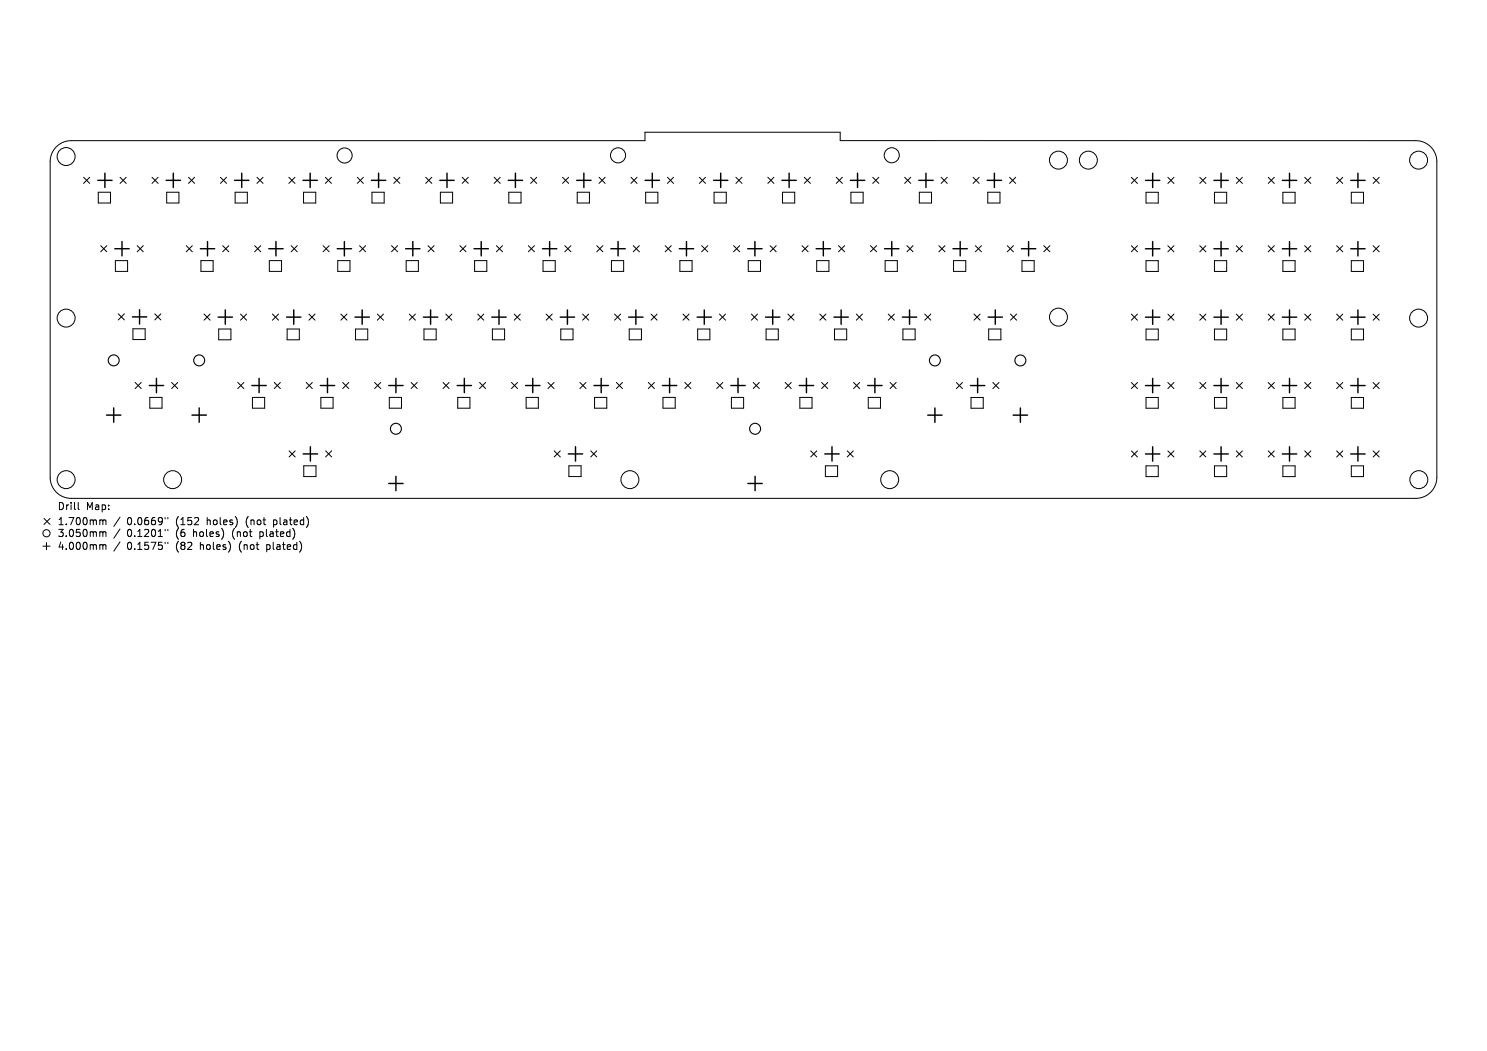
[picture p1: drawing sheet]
<svg xmlns="http://www.w3.org/2000/svg" width="297mm" height="210mm" viewBox="0 0 297 210" stroke-linecap="round" stroke-linejoin="round" font-family="sans-serif">
<defs><g id="words">
<g font-size="2">
<text x="11.4" y="102.1">Drill</text>
<text x="11.4" y="105.1">1.700mm</text>
<text x="11.4" y="107.5">3.050mm</text>
<text x="17.2" y="102.1">Map:</text>
<text x="25.4" y="105.1">0.0669&quot;</text>
<text x="25.4" y="107.5">0.1201&quot;</text>
<text x="35.2" y="105.1">(152</text>
<text x="35.2" y="107.5">(6</text>
<text x="38.8" y="107.5">holes)</text>
<text x="41.5" y="105.1">holes)</text>
<text x="46.7" y="107.5">(not</text>
<text x="49.5" y="105.1">(not</text>
<text x="52.3" y="107.5">plated)</text>
<text x="55.1" y="105.1">plated)</text>
<text x="11.4" y="110.1">4.000mm</text>
<text x="25.4" y="110.1">0.1575&quot;</text>
<text x="35.2" y="110.1">(82</text>
<text x="40.2" y="110.1">holes)</text>
<text x="48.1" y="110.1">(not</text>
<text x="53.7" y="110.1">plated)</text>
</g>
</g></defs>
<g fill="none" stroke="#000" stroke-width=".2">
<path d="M11.2 29.3a4.2 4.2 0 0 1 3-1.2h114.6v-1.7h39v1.7h115a4.2 4.2 0 0 1 4.2 4.2v63.1a4.2 4.2 0 0 1-4.2 4.2h-268.6a4.2 4.2 0 0 1-4.2-4.2v-63.1a4.2 4.2 0 0 1 1.2-3zM16.7 35.4l1.2 1.2M17.9 35.4l-1.2 1.2M19.6 38.4h2.5v2.2h-2.5zM24 35.4l1.2 1.2M25.2 35.4l-1.2 1.2M30.4 35.4l1.2 1.2M31.6 35.4l-1.2 1.2M33.3 38.4h2.4v2.2h-2.4zM37.7 35.4l1.2 1.2M38.9 35.4l-1.2 1.2M44 35.4l1.2 1.2"/>
<path d="M45.2 35.4l-1.2 1.2M47 38.4h2.4v2.2h-2.4zM51.3 35.4l1.2 1.2M52.5 35.4l-1.2 1.2M57.7 35.4l1.2 1.2M58.9 35.4l-1.2 1.2M60.6 38.4h2.5v2.2h-2.5zM65 35.4l1.2 1.2M66.2 35.4l-1.2 1.2M71.4 35.4l1.2 1.2M72.6 35.4l-1.2 1.2M74.3 38.4h2.4v2.2h-2.4z"/>
<path d="M78.6 35.4l1.3 1.2M79.9 35.4l-1.3 1.2M85 35.4l1.2 1.2M86.2 35.4l-1.2 1.2M88 38.4h2.4v2.2h-2.4zM92.3 35.4l1.2 1.2M93.5 35.4l-1.2 1.2M98.7 35.4l1.2 1.2M99.9 35.4l-1.2 1.2M101.6 38.4h2.5v2.2h-2.5zM106 35.4l1.2 1.2M107.2 35.4l-1.2 1.2"/>
<path d="M112.4 35.4l1.2 1.2M113.6 35.4l-1.2 1.2M115.3 38.4h2.4v2.2h-2.4zM119.6 35.4l1.3 1.2M120.9 35.4l-1.3 1.2M126 35.4l1.2 1.2M127.2 35.4l-1.2 1.2M129 38.4h2.4v2.2h-2.4zM133.3 35.4l1.2 1.2M134.5 35.4l-1.2 1.2M139.7 35.4l1.2 1.2M140.9 35.4l-1.2 1.2"/>
<path d="M142.6 38.4h2.5v2.2h-2.5zM147 35.4l1.2 1.2M148.2 35.4l-1.2 1.2M153.4 35.4l1.2 1.2M154.6 35.4l-1.2 1.2M156.3 38.4h2.4v2.2h-2.4zM160.6 35.4l1.3 1.2M161.9 35.4l-1.3 1.2M167 35.4l1.2 1.2M168.2 35.4l-1.2 1.2M170 38.4h2.4v2.2h-2.4zM174.3 35.4l1.2 1.2"/>
<path d="M175.5 35.4l-1.2 1.2M180.7 35.4l1.2 1.2M181.9 35.4l-1.2 1.2M183.6 38.4h2.5v2.2h-2.5zM188 35.4l1.2 1.2M189.2 35.4l-1.2 1.2M194.4 35.4l1.2 1.2M195.6 35.4l-1.2 1.2M197.3 38.4h2.4v2.2h-2.4zM201.6 35.4l1.3 1.2M202.9 35.4l-1.3 1.2M226 35.4l1.2 1.3"/>
<path d="M227.2 35.4l-1.2 1.3M228.9 38.4h2.4v2.2h-2.4zM233.3 35.4l1.2 1.3M234.5 35.4l-1.2 1.3M239.6 35.4l1.3 1.3M240.9 35.4l-1.3 1.3M242.6 38.4h2.4v2.2h-2.4zM246.9 35.4l1.2 1.3M248.1 35.4l-1.2 1.3M253.3 35.4l1.2 1.3M254.5 35.4l-1.2 1.3M256.2 38.4h2.5v2.2h-2.5z"/>
<path d="M260.6 35.4l1.2 1.3M261.8 35.4l-1.2 1.3M267 35.4l1.2 1.3M268.2 35.4l-1.2 1.3M269.9 38.4h2.4v2.2h-2.4zM274.3 35.4l1.2 1.3M275.5 35.4l-1.2 1.3M20.1 49.1l1.2 1.2M21.3 49.1l-1.2 1.2M23 52.1h2.5v2.1h-2.5zM27.4 49.1l1.2 1.2M28.6 49.1l-1.2 1.2"/>
<path d="M37.2 49.1l1.2 1.2M38.4 49.1l-1.2 1.2M40.1 52.1h2.5v2.1h-2.5zM44.5 49.1l1.2 1.2M45.7 49.1l-1.2 1.2M50.9 49.1l1.2 1.2M52.1 49.1l-1.2 1.2M53.8 52.1h2.4v2.1h-2.4zM58.2 49.1l1.2 1.2M59.4 49.1l-1.2 1.2M64.5 49.1l1.2 1.2M65.7 49.1l-1.2 1.2"/>
<path d="M67.5 52.1h2.4v2.1h-2.4zM71.8 49.1l1.2 1.2M73 49.1l-1.2 1.2M78.2 49.1l1.2 1.2M79.4 49.1l-1.2 1.2M81.1 52.1h2.5v2.1h-2.5zM85.5 49.1l1.2 1.2M86.7 49.1l-1.2 1.2M91.9 49.1l1.2 1.2M93.1 49.1l-1.2 1.2M94.8 52.1h2.4v2.1h-2.4zM99.1 49.1l1.3 1.2"/>
<path d="M100.4 49.1l-1.3 1.2M105.5 49.1l1.2 1.2M106.7 49.1l-1.2 1.2M108.5 52.1h2.4v2.1h-2.4zM112.8 49.1l1.2 1.2M114 49.1l-1.2 1.2M119.2 49.1l1.2 1.2M120.4 49.1l-1.2 1.2M122.1 52.1h2.5v2.1h-2.5zM126.5 49.1l1.2 1.2M127.7 49.1l-1.2 1.2M132.9 49.1l1.2 1.2"/>
<path d="M134.1 49.1l-1.2 1.2M135.8 52.1h2.4v2.1h-2.4zM140.1 49.1l1.3 1.2M141.4 49.1l-1.3 1.2M146.5 49.1l1.2 1.2M147.7 49.1l-1.2 1.2M149.5 52.1h2.4v2.1h-2.4zM153.8 49.1l1.2 1.2M155 49.1l-1.2 1.2M160.2 49.1l1.2 1.2M161.4 49.1l-1.2 1.2M163.1 52.1h2.5v2.1h-2.5z"/>
<path d="M167.5 49.1l1.2 1.2M168.7 49.1l-1.2 1.2M173.9 49.1l1.2 1.2M175.1 49.1l-1.2 1.2M176.8 52.1h2.4v2.1h-2.4zM181.1 49.1l1.3 1.2M182.4 49.1l-1.3 1.2M187.5 49.1l1.2 1.2M188.7 49.1l-1.2 1.2M190.5 52.1h2.4v2.1h-2.4zM194.8 49.1l1.2 1.2M196 49.1l-1.2 1.2"/>
<path d="M201.2 49.1l1.2 1.2M202.4 49.1l-1.2 1.2M204.1 52.1h2.5v2.1h-2.5zM208.5 49.1l1.2 1.2M209.7 49.1l-1.2 1.2M226 49.1l1.2 1.2M227.2 49.1l-1.2 1.2M228.9 52.1h2.4v2.1h-2.4zM233.3 49.1l1.2 1.2M234.5 49.1l-1.2 1.2M239.6 49.1l1.3 1.2M240.9 49.1l-1.3 1.2"/>
<path d="M242.6 52.1h2.4v2.1h-2.4zM246.9 49.1l1.2 1.2M248.1 49.1l-1.2 1.2M253.3 49.1l1.2 1.2M254.5 49.1l-1.2 1.2M256.2 52.1h2.5v2.1h-2.5zM260.6 49.1l1.2 1.2M261.8 49.1l-1.2 1.2M267 49.1l1.2 1.2M268.2 49.1l-1.2 1.2M269.9 52.1h2.4v2.1h-2.4zM274.3 49.1l1.2 1.2"/>
<path d="M275.5 49.1l-1.2 1.2M23.6 62.7l1.2 1.2M24.8 62.7l-1.2 1.2M26.6 65.7h2.4v2.2h-2.4zM27 76.4l1.2 1.2M28.2 76.4l-1.2 1.2M29.9 79.4h2.5v2.2h-2.5zM30.9 62.7l1.2 1.2M32.1 62.7l-1.2 1.2M34.3 76.4l1.2 1.2M35.5 76.4l-1.2 1.2M40.7 62.8l1.3 1.2"/>
<path d="M42 62.8l-1.3 1.2M43.7 65.7h2.4v2.2h-2.4zM47.5 76.4l1.2 1.2M48 62.8l1.3 1.2M48.7 76.4l-1.2 1.2M49.3 62.8l-1.3 1.2M50.4 79.4h2.5v2.2h-2.5zM54.4 62.8l1.2 1.2M54.8 76.4l1.2 1.2M55.6 62.8l-1.2 1.2M56 76.4l-1.2 1.2M57.3 65.7h2.5v2.2h-2.5z"/>
<path d="M61.2 76.4l1.2 1.2M61.7 62.8l1.2 1.2M62.4 76.4l-1.2 1.2M62.9 62.8l-1.2 1.2M64.1 79.4h2.4v2.2h-2.4zM68.1 62.8l1.2 1.2M68.4 76.4l1.3 1.2M69.3 62.8l-1.2 1.2M69.7 76.4l-1.3 1.2M71 65.7h2.5v2.2h-2.5zM74.8 76.4l1.2 1.2M75.4 62.8l1.2 1.2"/>
<path d="M76 76.4l-1.2 1.2M76.6 62.8l-1.2 1.2M77.8 79.4h2.4v2.2h-2.4zM81.7 62.8l1.3 1.2M82.1 76.4l1.2 1.2M83 62.8l-1.3 1.2M83.3 76.4l-1.2 1.2M84.7 65.7h2.4v2.2h-2.4zM88.5 76.4l1.2 1.2M89 62.8l1.3 1.2M89.7 76.4l-1.2 1.2M90.3 62.8l-1.3 1.2"/>
<path d="M91.4 79.4h2.5v2.2h-2.5zM95.4 62.8l1.2 1.2M95.8 76.4l1.2 1.2M96.6 62.8l-1.2 1.2M97 76.4l-1.2 1.2M98.3 65.7h2.5v2.2h-2.5zM102.2 76.4l1.2 1.2M102.7 62.8l1.2 1.2M103.4 76.4l-1.2 1.2M103.9 62.8l-1.2 1.2M105.1 79.4h2.4v2.2h-2.4zM109.1 62.8l1.2 1.2"/>
<path d="M109.4 76.4l1.3 1.2M110.3 62.8l-1.2 1.2M110.7 76.4l-1.3 1.2M112 65.7h2.5v2.2h-2.5zM115.8 76.4l1.2 1.2M116.4 62.8l1.2 1.2M117 76.4l-1.2 1.2M117.6 62.8l-1.2 1.2M118.8 79.4h2.4v2.2h-2.4zM122.7 62.8l1.3 1.2M123.1 76.4l1.2 1.2M124 62.8l-1.3 1.2"/>
<path d="M124.3 76.4l-1.2 1.2M125.7 65.7h2.4v2.2h-2.4zM129.5 76.4l1.2 1.2M130 62.8l1.3 1.2M130.7 76.4l-1.2 1.2M131.3 62.8l-1.3 1.2M132.4 79.4h2.5v2.2h-2.5zM136.4 62.8l1.2 1.2M136.8 76.4l1.2 1.2M137.6 62.8l-1.2 1.2M138 76.4l-1.2 1.2M139.3 65.7h2.5v2.2h-2.5z"/>
<path d="M143.2 76.4l1.2 1.2M143.7 62.8l1.2 1.2M144.4 76.4l-1.2 1.2M144.9 62.8l-1.2 1.2M146.1 79.4h2.4v2.2h-2.4zM150.1 62.8l1.2 1.2M150.4 76.4l1.3 1.2M151.3 62.8l-1.2 1.2M151.7 76.4l-1.3 1.2M153 65.7h2.4v2.2h-2.4zM156.8 76.4l1.2 1.2M157.4 62.8l1.2 1.2"/>
<path d="M158 76.4l-1.2 1.2M158.6 62.8l-1.2 1.2M159.8 79.4h2.4v2.2h-2.4zM163.7 62.8l1.3 1.2M164.1 76.4l1.2 1.2M165 62.8l-1.3 1.2M165.3 76.4l-1.2 1.2M166.7 65.7h2.4v2.2h-2.4zM170.5 76.4l1.2 1.2M171 62.8l1.3 1.2M171.7 76.4l-1.2 1.2M172.3 62.8l-1.3 1.2"/>
<path d="M173.4 79.4h2.5v2.2h-2.5zM177.4 62.8l1.2 1.2M177.8 76.4l1.2 1.2M178.6 62.8l-1.2 1.2M179 76.4l-1.2 1.2M180.3 65.7h2.5v2.2h-2.5zM184.7 62.8l1.2 1.2M185.9 62.8l-1.2 1.2M191 76.4l1.2 1.3M192.2 76.4l-1.2 1.3M193.9 79.4h2.5v2.2h-2.5zM194.5 62.8l1.3 1.2"/>
<path d="M195.8 62.8l-1.3 1.2M197.5 65.7h2.4v2.2h-2.4zM198.3 76.4l1.2 1.3M199.5 76.4l-1.2 1.3M201.8 62.8l1.2 1.2M203 62.8l-1.2 1.2M226 62.8l1.2 1.2M226 76.4l1.2 1.3M227.2 62.8l-1.2 1.2M227.2 76.4l-1.2 1.3M228.9 79.4h2.4v2.2h-2.4zM228.9 65.8h2.4v2.1h-2.4z"/>
<path d="M233.3 62.8l1.2 1.2M233.3 76.4l1.2 1.3M234.5 62.8l-1.2 1.2M234.5 76.4l-1.2 1.3M239.6 62.8l1.3 1.2M239.6 76.4l1.3 1.3M240.9 62.8l-1.3 1.2M240.9 76.4l-1.3 1.3M242.6 79.4h2.4v2.2h-2.4zM242.6 65.8h2.4v2.1h-2.4zM246.9 62.8l1.2 1.2M246.9 76.4l1.2 1.3"/>
<path d="M248.1 62.8l-1.2 1.2M248.1 76.4l-1.2 1.3M253.3 62.8l1.2 1.2M253.3 76.4l1.2 1.3M254.5 62.8l-1.2 1.2M254.5 76.4l-1.2 1.3M256.2 79.4h2.5v2.2h-2.5zM256.2 65.8h2.5v2.1h-2.5zM260.6 62.8l1.2 1.2M260.6 76.4l1.2 1.3M261.8 62.8l-1.2 1.2M261.8 76.4l-1.2 1.3"/>
<path d="M267 62.8l1.2 1.2M267 76.4l1.2 1.3M268.2 62.8l-1.2 1.2M268.2 76.4l-1.2 1.3M269.9 79.4h2.4v2.2h-2.4zM269.9 65.8h2.4v2.1h-2.4zM274.3 62.8l1.2 1.2M274.3 76.4l1.2 1.3M275.5 62.8l-1.2 1.2M275.5 76.4l-1.2 1.3M57.7 90.1l1.3 1.2M59 90.1l-1.3 1.2"/>
<path d="M60.7 93.1h2.4v2.1h-2.4zM65 90.1l1.2 1.2M66.2 90.1l-1.2 1.2M110.7 90.1l1.2 1.2M111.9 90.1l-1.2 1.2M113.6 93.1h2.5v2.1h-2.5zM118 90.1l1.2 1.2M119.2 90.1l-1.2 1.2M161.9 90.1l1.2 1.2M163.1 90.1l-1.2 1.2M164.9 93.1h2.4v2.1h-2.4zM169.2 90.1l1.2 1.2"/>
<path d="M170.4 90.1l-1.2 1.2M226 90.1l1.2 1.2M227.2 90.1l-1.2 1.2M228.9 93.1h2.4v2.1h-2.4zM233.3 90.1l1.2 1.2M234.5 90.1l-1.2 1.2M239.6 90.1l1.3 1.2M240.9 90.1l-1.3 1.2M242.6 93.1h2.4v2.1h-2.4zM246.9 90.1l1.2 1.2M248.1 90.1l-1.2 1.2M253.3 90.1l1.2 1.2"/>
<path d="M254.5 90.1l-1.2 1.2M256.2 93.1h2.5v2.1h-2.5zM260.6 90.1l1.2 1.2M261.8 90.1l-1.2 1.2M267 90.1l1.2 1.2M268.2 90.1l-1.2 1.2M269.9 93.1h2.4v2.1h-2.4zM274.3 90.1l1.2 1.2M275.5 90.1l-1.2 1.2M8.6 109.1h1.4M8.8 103.6l1.2 1.2M9.3 108.4v1.4"/>
<path d="M10 103.6l-1.2 1.2M15.6 100.4v1.2l.2 .2M20.1 103.9l.4 .2M20.1 106.3l.4 .2M20.1 108.8l.4 .2M20.5 104.1l.3-.2 .3 .1 .1 .8M20.5 104.1v.7M20.5 106.5v.7M20.5 109v.8M20.5 106.5l.3-.2h.3l.1 .9M20.5 109l.3-.2 .3 .1 .1 .9M24 103.3l-1.3 1.9"/>
<path d="M24 105.7l-1.3 1.9M24 108.3l-1.3 1.8M33 103.4v.3M33 105.8v.2M33 108.4v.2M33.5 103.4v.3M33.5 105.8v.2M33.5 108.4v.2"/>
<circle cx="13.2" cy="31.3" r="1.79"/>
<circle cx="68.8" cy="31.1" r="1.51"/>
<circle cx="123.4" cy="31" r="1.51"/>
<circle cx="178.1" cy="31" r="1.51"/>
<circle cx="211.4" cy="32" r="1.79"/>
<circle cx="217.4" cy="32" r="1.79"/>
<circle cx="283.3" cy="32" r="1.79"/>
<circle cx="13.2" cy="63.6" r="1.79"/>
<circle cx="211.4" cy="63.4" r="1.79"/>
<circle cx="283.3" cy="63.6" r="1.79"/>
<circle cx="13.2" cy="95.8" r="1.79"/>
<circle cx="34.5" cy="95.8" r="1.79"/>
<circle cx="125.8" cy="95.8" r="1.79"/>
<circle cx="177.7" cy="95.8" r="1.79"/>
<circle cx="283.4" cy="95.8" r="1.79"/>
<circle cx="9.3" cy="106.6" r=".72"/>
</g>
<g fill="none" stroke="#000" stroke-width=".22">
<circle cx="22.7" cy="72" r="1.09"/>
<circle cx="39.8" cy="72" r="1.09"/>
<circle cx="186.7" cy="72" r="1.09"/>
<circle cx="203.8" cy="72" r="1.09"/>
<circle cx="79.1" cy="85.7" r="1.09"/>
<circle cx="150.8" cy="85.7" r="1.09"/>
</g>
<g fill="none" stroke="#000" stroke-width=".29">
<path d="M19.5 36h2.9M21 34.6v2.9M33.2 36h2.9M34.6 34.6v2.9M46.8 36h2.9M48.3 34.6v2.9M60.5 36h2.9M61.9 34.6v2.9M74.2 36h2.8M75.6 34.6v2.9M87.8 36h2.9M89.3 34.6v2.9"/>
<path d="M101.5 36h2.9M102.9 34.6v2.9M115.2 36h2.8M116.6 34.6v2.9M128.8 36h2.9M130.3 34.6v2.9M142.5 36h2.9M143.9 34.6v2.9M156.2 36h2.8M157.6 34.6v2.9M169.8 36h2.9M171.3 34.6v2.9"/>
<path d="M183.5 36h2.9M184.9 34.6v2.9M197.2 36h2.8M198.6 34.6v2.9M228.8 36h2.9M230.2 34.6v2.9M242.5 36h2.8M243.9 34.6v2.9M256.1 36h2.9M257.6 34.6v2.9M269.8 36h2.9M271.2 34.6v2.9"/>
<path d="M22.9 49.7h2.9M24.4 48.3v2.8M40 49.7h2.9M41.4 48.3v2.8M53.7 49.7h2.9M55.1 48.3v2.8M67.3 49.7h2.9M68.8 48.3v2.8M81 49.7h2.9M82.4 48.3v2.8M94.7 49.7h2.8M96.1 48.3v2.8"/>
<path d="M108.3 49.7h2.9M109.8 48.3v2.8M122 49.7h2.9M123.4 48.3v2.8M135.7 49.7h2.8M137.1 48.3v2.8M149.3 49.7h2.9M150.8 48.3v2.8M163 49.7h2.9M164.4 48.3v2.8M176.7 49.7h2.8M178.1 48.3v2.8"/>
<path d="M190.3 49.7h2.9M191.8 48.3v2.8M204 49.7h2.9M205.4 48.3v2.8M228.8 49.7h2.9M230.2 48.3v2.8M242.5 49.7h2.8M243.9 48.3v2.8M256.1 49.7h2.9M257.6 48.3v2.8M269.8 49.7h2.9M271.2 48.3v2.8"/>
<path d="M26.4 63.3h2.9M27.9 61.9v2.9M29.8 77h2.9M31.2 75.6v2.9M43.6 63.4h2.8M45 61.9v2.9M50.3 77h2.9M51.7 75.6v2.9M57.2 63.4h2.9M58.7 61.9v2.9M64 77h2.8M65.4 75.6v2.9"/>
<path d="M70.9 63.4h2.9M72.3 61.9v2.9M77.6 77h2.9M79.1 75.6v2.9M84.6 63.4h2.8M86 61.9v2.9M91.3 77h2.9M92.7 75.6v2.9M98.2 63.4h2.9M99.7 61.9v2.9M105 77h2.8M106.4 75.6v2.9"/>
<path d="M111.9 63.4h2.9M113.3 61.9v2.9M118.6 77h2.9M120.1 75.6v2.9M125.6 63.4h2.8M127 61.9v2.9M132.3 77h2.9M133.7 75.6v2.9M139.2 63.4h2.9M140.7 61.9v2.9M146 77h2.8M147.4 75.6v2.9"/>
<path d="M152.9 63.4h2.9M154.3 61.9v2.9M159.6 77h2.9M161.1 75.6v2.9M166.6 63.4h2.8M168 61.9v2.9M173.3 77h2.9M174.7 75.6v2.9M180.2 63.4h2.9M181.7 61.9v2.9M193.8 77h2.9M195.3 75.6v2.9"/>
<path d="M197.4 63.4h2.8M198.8 61.9v2.9M228.8 77h2.9M228.8 63.4h2.9M230.2 61.9v2.9M230.2 75.6v2.9M242.5 77h2.8M242.5 63.4h2.8M243.9 61.9v2.9M243.9 75.6v2.9M256.1 77h2.9M256.1 63.4h2.9"/>
<path d="M257.6 61.9v2.9M257.6 75.6v2.9M269.8 77h2.9M269.8 63.4h2.9M271.2 61.9v2.9M271.2 75.6v2.9M21.3 82.9h2.8M22.7 81.5v2.9M38.3 82.9h2.9M39.8 81.5v2.9M60.6 90.7h2.8M62 89.3v2.8"/>
<path d="M77.6 96.6h2.9M79.1 95.2v2.8M113.5 90.7h2.9M114.9 89.3v2.8M149.4 96.6h2.9M150.8 95.2v2.8M164.7 90.7h2.9M166.2 89.3v2.8M185.3 83h2.9M186.7 81.5v2.9M202.4 83h2.8M203.8 81.5v2.9"/>
<path d="M228.8 90.7h2.9M230.2 89.3v2.8M242.5 90.7h2.8M243.9 89.3v2.8M256.1 90.7h2.9M257.6 89.3v2.8M269.8 90.7h2.9M271.2 89.3v2.8"/>
</g>
<use href="#words"/>
</svg>
